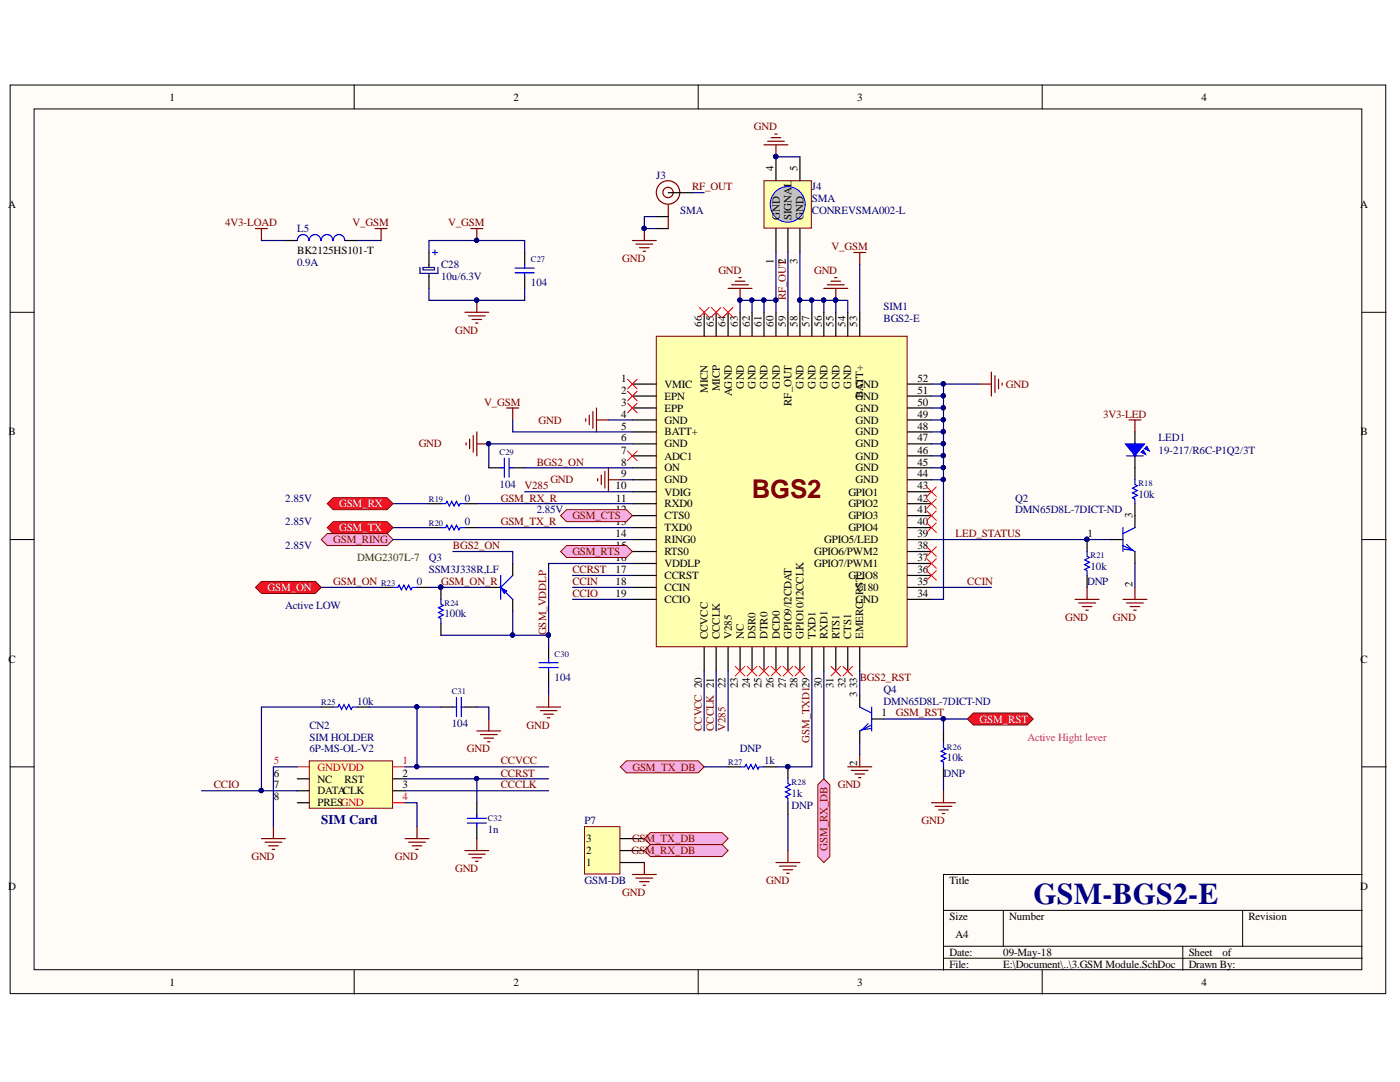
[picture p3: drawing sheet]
<svg xmlns="http://www.w3.org/2000/svg" width="279mm" height="216mm" viewBox="0 0 279 216" stroke-linecap="round" stroke-linejoin="round" font-family="sans-serif">
<defs><g id="words">
<text font-size="6" fill="#000080" x="206.2" y="180.4">GSM-BGS2-E</text>
<text font-size="5.2" fill="#800000" x="150" y="99.4">BGS2</text>
<text font-size="2.6" fill="#000080" x="64.1" y="164.4">SIM Card</text>
<g font-size="2.2">
<text x="33.8" y="20.1">1</text>
<text x="102.5" y="20.1">2</text>
<text x="171.1" y="20.1">3</text>
<text x="239.8" y="20.1">4</text>
<text x="154.4" y="34.1" transform="rotate(-90 154.4 34.1)">4</text>
<text x="159.2" y="34.1" transform="rotate(-90 159.2 34.1)">5</text>
<text x="1.6" y="41.5">A</text>
<text x="271.5" y="41.5">A</text>
<text x="155.6" y="43.9" transform="rotate(-90 155.6 43.9)">GND</text>
<text x="158" y="43.9" transform="rotate(-90 158 43.9)">SIGNAL</text>
<text x="160.4" y="43.9" transform="rotate(-90 160.4 43.9)">GND</text>
<text x="59.3" y="50.7">BK2125HS101-T</text>
<text x="154.4" y="52.7" transform="rotate(-90 154.4 52.7)">1</text>
<text x="159.2" y="52.7" transform="rotate(-90 159.2 52.7)">3</text>
<text x="140.1" y="65.2" transform="rotate(-90 140.1 65.2)">66</text>
<text x="142.4" y="65.2" transform="rotate(-90 142.4 65.2)">65</text>
<text x="144.8" y="65.2" transform="rotate(-90 144.8 65.2)">64</text>
<text x="147.3" y="65.2" transform="rotate(-90 147.3 65.2)">63</text>
<text x="149.6" y="65.2" transform="rotate(-90 149.6 65.2)">62</text>
<text x="152" y="65.2" transform="rotate(-90 152 65.2)">61</text>
<text x="154.4" y="65.2" transform="rotate(-90 154.4 65.2)">60</text>
<text x="156.8" y="65.2" transform="rotate(-90 156.8 65.2)">59</text>
<text x="159.2" y="65.2" transform="rotate(-90 159.2 65.2)">58</text>
<text x="161.5" y="65.2" transform="rotate(-90 161.5 65.2)">57</text>
<text x="164" y="65.2" transform="rotate(-90 164 65.2)">56</text>
<text x="166.4" y="65.2" transform="rotate(-90 166.4 65.2)">55</text>
<text x="168.7" y="65.2" transform="rotate(-90 168.7 65.2)">54</text>
<text x="171.1" y="65.2" transform="rotate(-90 171.1 65.2)">53</text>
<text x="123.9" y="76.2">1</text>
<text x="132.6" y="77.4">VMIC</text>
<text x="148.4" y="77.5" transform="rotate(-90 148.4 77.5)">GND</text>
<text x="150.8" y="77.5" transform="rotate(-90 150.8 77.5)">GND</text>
<text x="153.2" y="77.5" transform="rotate(-90 153.2 77.5)">GND</text>
<text x="155.6" y="77.5" transform="rotate(-90 155.6 77.5)">GND</text>
<text x="160.4" y="77.5" transform="rotate(-90 160.4 77.5)">GND</text>
<text x="162.7" y="77.5" transform="rotate(-90 162.7 77.5)">GND</text>
<text x="165.2" y="77.5" transform="rotate(-90 165.2 77.5)">GND</text>
<text x="167.5" y="77.5" transform="rotate(-90 167.5 77.5)">GND</text>
<text x="169.9" y="77.5" transform="rotate(-90 169.9 77.5)">GND</text>
<text x="170.7" y="77.4">GND</text>
<text x="183.1" y="76.2">52</text>
<text x="123.9" y="78.5">2</text>
<text x="123.9" y="81">3</text>
<text x="123.9" y="83.3">4</text>
<text x="132.6" y="79.7">EPN</text>
<text x="132.6" y="82.2">EPP</text>
<text x="141.3" y="78.5" transform="rotate(-90 141.3 78.5)">MICN</text>
<text x="143.6" y="78.1" transform="rotate(-90 143.6 78.1)">MICP</text>
<text x="146.1" y="79" transform="rotate(-90 146.1 79)">AGND</text>
<text x="158" y="81" transform="rotate(-90 158 81)">RF_OUT</text>
<text x="170.7" y="82.2">GND</text>
<text x="170.7" y="79.7">GND</text>
<text x="172.3" y="79.4" transform="rotate(-90 172.3 79.4)">BATT+</text>
<text x="183.1" y="83.3">49</text>
<text x="183.1" y="81">50</text>
<text x="183.1" y="78.5">51</text>
<text x="1.7" y="86.9">B</text>
<text x="123.9" y="85.7">5</text>
<text x="123.9" y="88.1">6</text>
<text x="132.6" y="84.5">GND</text>
<text x="132.6" y="86.9">BATT+</text>
<text x="132.6" y="89.3">GND</text>
<text x="170.7" y="89.3">GND</text>
<text x="170.7" y="86.9">GND</text>
<text x="170.7" y="84.5">GND</text>
<text x="183.1" y="88.1">47</text>
<text x="183.1" y="85.7">48</text>
<text x="271.5" y="86.9">B</text>
<text x="123.9" y="90.5">7</text>
<text x="123.9" y="92.9">8</text>
<text x="123.9" y="95.3">9</text>
<text x="132.6" y="91.7">ADC1</text>
<text x="132.6" y="94.1">ON</text>
<text x="170.7" y="94.1">GND</text>
<text x="170.7" y="91.7">GND</text>
<text x="183.1" y="95.3">44</text>
<text x="183.1" y="92.9">45</text>
<text x="183.1" y="90.5">46</text>
<text x="122.8" y="97.6">10</text>
<text x="122.9" y="100.1">11</text>
<text x="132.6" y="96.4">GND</text>
<text x="132.6" y="98.9">VDIG</text>
<text x="132.6" y="101.3">RXD0</text>
<text x="169.3" y="101.3">GPIO2</text>
<text x="169.3" y="98.9">GPIO1</text>
<text x="170.7" y="96.4">GND</text>
<text x="183.1" y="100.1">42</text>
<text x="183.1" y="97.6">43</text>
<text x="122.8" y="102.4">12</text>
<text x="122.8" y="104.8">13</text>
<text x="122.8" y="107.2">14</text>
<text x="132.6" y="103.6">CTS0</text>
<text x="132.6" y="106">TXD0</text>
<text x="169.3" y="106">GPIO4</text>
<text x="169.3" y="103.6">GPIO3</text>
<text x="183.1" y="107.2">39</text>
<text x="183.1" y="104.8">40</text>
<text x="183.1" y="102.4">41</text>
<text x="217" y="107.2">1</text>
<text x="226" y="103.4" transform="rotate(-90 226 103.4)">3</text>
<text x="122.8" y="109.6">15</text>
<text x="122.8" y="112">16</text>
<text x="132.6" y="108.4">RING0</text>
<text x="132.6" y="110.8">RTS0</text>
<text x="132.6" y="113.2">VDDLP</text>
<text x="162.5" y="113.2">GPIO7/PWM1</text>
<text x="162.5" y="110.8">GPIO6/PWM2</text>
<text x="164.5" y="108.4">GPIO5/LED</text>
<text x="183.1" y="112">37</text>
<text x="183.1" y="109.6">38</text>
<text x="122.8" y="114.3">17</text>
<text x="122.8" y="116.7">18</text>
<text x="122.8" y="119.2">19</text>
<text x="132.6" y="115.5">CCRST</text>
<text x="132.6" y="118">CCIN</text>
<text x="169.3" y="115.5">GPIO8</text>
<text x="170.6" y="118">V180</text>
<text x="183.1" y="119.2">34</text>
<text x="183.1" y="116.7">35</text>
<text x="183.1" y="114.3">36</text>
<text x="226" y="117.1" transform="rotate(-90 226 117.1)">2</text>
<text x="132.6" y="120.3">CCIO</text>
<text x="170.7" y="120.3">GND</text>
<text x="141.3" y="127.5" transform="rotate(-90 141.3 127.5)">CCVCC</text>
<text x="143.6" y="127.5" transform="rotate(-90 143.6 127.5)">CCCLK</text>
<text x="146.1" y="127.5" transform="rotate(-90 146.1 127.5)">V285</text>
<text x="148.4" y="127.5" transform="rotate(-90 148.4 127.5)">NC</text>
<text x="150.8" y="127.5" transform="rotate(-90 150.8 127.5)">DSR0</text>
<text x="153.2" y="127.5" transform="rotate(-90 153.2 127.5)">DTR0</text>
<text x="155.6" y="127.5" transform="rotate(-90 155.6 127.5)">DCD0</text>
<text x="158" y="127.5" transform="rotate(-90 158 127.5)">GPIO9/I2CDAT</text>
<text x="160.4" y="127.5" transform="rotate(-90 160.4 127.5)">GPIO10/I2CCLK</text>
<text x="162.7" y="127.5" transform="rotate(-90 162.7 127.5)">TXD1</text>
<text x="165.2" y="127.5" transform="rotate(-90 165.2 127.5)">RXD1</text>
<text x="167.5" y="127.5" transform="rotate(-90 167.5 127.5)">RTS1</text>
<text x="169.9" y="127.5" transform="rotate(-90 169.9 127.5)">CTS1</text>
<text x="172.3" y="127.5" transform="rotate(-90 172.3 127.5)">EMERG_RST</text>
<text x="1.7" y="132.2">C</text>
<text x="144.8" y="137.3" transform="rotate(-90 144.8 137.3)">22</text>
<text x="147.3" y="137.3" transform="rotate(-90 147.3 137.3)">23</text>
<text x="149.6" y="137.3" transform="rotate(-90 149.6 137.3)">24</text>
<text x="152" y="137.3" transform="rotate(-90 152 137.3)">25</text>
<text x="154.4" y="137.3" transform="rotate(-90 154.4 137.3)">26</text>
<text x="156.8" y="137.3" transform="rotate(-90 156.8 137.3)">27</text>
<text x="159.2" y="137.3" transform="rotate(-90 159.2 137.3)">28</text>
<text x="164" y="137.3" transform="rotate(-90 164 137.3)">30</text>
<text x="166.4" y="137.3" transform="rotate(-90 166.4 137.3)">31</text>
<text x="168.7" y="137.3" transform="rotate(-90 168.7 137.3)">32</text>
<text x="171.1" y="137.3" transform="rotate(-90 171.1 137.3)">33</text>
<text x="271.5" y="132.2">C</text>
<text x="171.1" y="139.2" transform="rotate(-90 171.1 139.2)">3</text>
<text x="175.9" y="143">1</text>
<text x="54.7" y="155">6</text>
<text x="80.3" y="155">2</text>
<text x="171.1" y="152.9" transform="rotate(-90 171.1 152.9)">2</text>
<text x="54.7" y="157.3">7</text>
<text x="54.7" y="159.7">8</text>
<text x="63.4" y="156.1">NC</text>
<text x="63.4" y="158.5">DATACLK</text>
<text x="63.4" y="160.9">PRESGND</text>
<text x="68.8" y="156.1">RST</text>
<text x="80.3" y="157.3">3</text>
<text x="117" y="172.9">1</text>
<text x="117" y="170.4">2</text>
<text x="117" y="168">3</text>
<text x="1.6" y="177.6">D</text>
<text x="189.5" y="176.4">Title</text>
<text x="271.5" y="177.6">D</text>
<text x="189.5" y="183.6">Size</text>
<text x="201.4" y="183.6">Number</text>
<text x="249.1" y="183.6">Revision</text>
<text x="189.5" y="190.8">Date:</text>
<text x="190.7" y="187.1">A4</text>
<text x="200.2" y="190.8">09-May-18</text>
<text x="237.2" y="190.8">Sheet</text>
<text x="244" y="190.8">of</text>
<text x="33.8" y="196.7">1</text>
<text x="102.5" y="196.7">2</text>
<text x="171.1" y="196.7">3</text>
<text x="189.5" y="193.1">File:</text>
<text x="200.2" y="193.1">E:\Document\..\3.GSM Module.SchDoc</text>
<text x="237.2" y="193.1">Drawn By:</text>
<text x="239.8" y="196.7">4</text>
</g>
<g font-size="2.2" fill="#800000">
<text x="150.5" y="26">GND</text>
<text x="138.1" y="38">RF_OUT</text>
<text x="44.9" y="45.2">4V3-LOAD</text>
<text x="70.4" y="45.2">V_GSM</text>
<text x="89.5" y="45.2">V_GSM</text>
<text x="124.2" y="52.3">GND</text>
<text x="165.9" y="49.9">V_GSM</text>
<text x="143.4" y="54.7">GND</text>
<text x="156.8" y="60" transform="rotate(-90 156.8 60)">RF_OUT2</text>
<text x="162.5" y="54.7">GND</text>
<text x="90.8" y="66.6">GND</text>
<text x="200.7" y="77.4">GND</text>
<text x="96.7" y="81">V_GSM</text>
<text x="220.2" y="83.3">3V3-LED</text>
<text x="83.6" y="89.3">GND</text>
<text x="107.5" y="84.5">GND</text>
<text x="107.1" y="92.9">BGS2_ON</text>
<text x="99.9" y="100.1">GSM_RX_R</text>
<text x="104.7" y="97.6">V285</text>
<text x="109.8" y="96.4">GND</text>
<text x="99.9" y="104.8">GSM_TX_R</text>
<text x="114.2" y="103.6">GSM_CTS</text>
<text x="190.7" y="107.2">LED_STATUS</text>
<text x="66.5" y="108.4">GSM_RING</text>
<text x="90.4" y="109.6">BGS2_ON</text>
<text x="114.2" y="110.8">GSM_RTS</text>
<text x="66.5" y="116.7">GSM_ON</text>
<text x="88" y="116.7">GSM_ON_R</text>
<text x="114.2" y="114.3">CCRST</text>
<text x="114.2" y="119.2">CCIO</text>
<text x="114.2" y="116.7">CCIN</text>
<text x="193" y="116.7">CCIN</text>
<text x="212.6" y="123.9">GND</text>
<text x="222.1" y="123.9">GND</text>
<text x="109" y="126.8" transform="rotate(-90 109 126.8)">GSM_VDDLP</text>
<text x="171.6" y="135.9">BGS2_RST</text>
<text x="178.8" y="143">GSM_RST</text>
<text x="105.1" y="145.4">GND</text>
<text x="140.1" y="145.8" transform="rotate(-90 140.1 145.8)">CCVCC 20</text>
<text x="142.4" y="145.8" transform="rotate(-90 142.4 145.8)">CCCLK 21</text>
<text x="144.8" y="145.8" transform="rotate(-90 144.8 145.8)">V285</text>
<text x="161.5" y="148.2" transform="rotate(-90 161.5 148.2)">GSM_TXD129</text>
<text x="93.2" y="150.1">GND</text>
<text x="99.9" y="152.5">CCVCC</text>
<text x="99.9" y="155">CCRST</text>
<text x="126.2" y="153.8">GSM_TX_DB</text>
<text x="42.7" y="157.3">CCIO</text>
<text x="99.9" y="157.3">CCCLK</text>
<text x="167.2" y="157.3">GND</text>
<text x="183.9" y="164.5">GND</text>
<text x="50.2" y="171.7">GND</text>
<text x="78.8" y="171.7">GND</text>
<text x="126.1" y="170.4">GSM_RX_DB</text>
<text x="126.1" y="168">GSM_TX_DB</text>
<text x="165.2" y="169.7" transform="rotate(-90 165.2 169.7)">GSM_RX_DB</text>
<text x="90.8" y="174">GND</text>
<text x="124.2" y="178.8">GND</text>
<text x="152.9" y="176.4">GND</text>
</g>
<g font-size="2.2" fill="#000080">
<text x="131" y="35.6">J3</text>
<text x="162" y="38">J4</text>
<text x="162" y="40.4">SMA</text>
<text x="59.3" y="46.4">L5</text>
<text x="135.8" y="42.7">SMA</text>
<text x="162" y="42.7">CONREVSMA002-L</text>
<text x="59.3" y="53">0.9A</text>
<text x="88" y="53.5">C28</text>
<text x="88" y="55.9">10u/6.3V</text>
<text x="105.9" y="57.1">104</text>
<text x="176.3" y="64.3">BGS2-E</text>
<text x="176.3" y="61.8">SIM1</text>
<text x="231.2" y="88.1">LED1</text>
<text x="231.2" y="90.5">19-217/R6C-P1Q2/3T</text>
<text x="56.9" y="100.1">2.85V</text>
<text x="92.8" y="100.1">0</text>
<text x="99.7" y="97.5">104</text>
<text x="202.6" y="100.1">Q2</text>
<text x="227.2" y="99.3">10k</text>
<text x="56.9" y="104.8">2.85V</text>
<text x="92.8" y="104.8">0</text>
<text x="107.1" y="102.4">2.85V</text>
<text x="202.6" y="102.4">DMN65D8L-7DICT-ND</text>
<text x="56.9" y="109.6">2.85V</text>
<text x="85.6" y="112">Q3</text>
<text x="217.6" y="113.7">10k</text>
<text x="83.2" y="116.7">0</text>
<text x="85.6" y="114.3">SSM3J338R,LF</text>
<text x="217" y="116.7">DNP</text>
<text x="56.9" y="121.5">Active LOW</text>
<text x="88.7" y="123.2">100k</text>
<text x="110.7" y="135.9">104</text>
<text x="71.3" y="140.6">10k</text>
<text x="176.3" y="140.6">DMN65D8L-7DICT-ND</text>
<text x="176.3" y="138.2">Q4</text>
<text x="61.8" y="145.4">CN2</text>
<text x="61.8" y="147.8">SIM HOLDER</text>
<text x="90.1" y="145.2">104</text>
<text x="61.8" y="150.1">6P-MS-OL-V2</text>
<text x="147.7" y="150.1">DNP</text>
<text x="152.5" y="152.5">1k</text>
<text x="188.3" y="155">DNP</text>
<text x="189" y="151.8">10k</text>
<text x="158" y="159">1k</text>
<text x="158" y="161.4">DNP</text>
<text x="97.3" y="166.2">1n</text>
<text x="116.7" y="164.5">P7</text>
<text x="116.7" y="176.4">GSM-DB</text>
</g>
<g font-size="2.2" fill="#f0ffff">
<text x="67.7" y="101.3">GSM_RX</text>
<text x="67.7" y="106">GSM_TX</text>
<text x="53.4" y="118">GSM_ON</text>
<text x="195.5" y="144.2">GSM_RST</text>
</g>
<text font-size="2.2" fill="#008000" x="71.3" y="112">DMG2307L-7</text>
<text font-size="2.2" fill="#da2467" x="205" y="147.8">Active Hight lever</text>
<g font-size="2.2" fill="#ee0e22">
<text x="54.7" y="152.5">5</text>
<text x="63.4" y="153.8">GNDVDD</text>
<text x="80.3" y="152.5">1</text>
<text x="80.3" y="159.7">4</text>
</g>
<g font-size="1.7" fill="#000080">
<text x="105.9" y="52.4">C27</text>
<text x="99.7" y="90.9">C29</text>
<text x="85.6" y="100.2">R19</text>
<text x="227.2" y="97">R18</text>
<text x="85.6" y="104.9">R20</text>
<text x="217.6" y="111.4">R21</text>
<text x="76" y="116.9">R23</text>
<text x="88.7" y="120.9">R24</text>
<text x="110.7" y="131.1">C30</text>
<text x="64.1" y="140.7">R25</text>
<text x="90.1" y="138.6">C31</text>
<text x="189" y="149.6">R26</text>
<text x="145.3" y="152.7">R27</text>
<text x="158" y="156.7">R28</text>
<text x="97.3" y="163.8">C32</text>
</g>
</g></defs>
<g fill="#fffcf8" stroke="#000" stroke-width=".2">
<path d="M2 17h274.6v181.3h-274.6z"/>
<path d="M6.8 21.7h265v171.8h-265z"/>
</g>
<g fill="none" stroke="#000" stroke-width=".2">
<path d="M70.7 17v4.7M139.3 17v4.7M208 17v4.7M2 62.3h4.8M271.9 62.3h4.8M2 107.7h4.8M271.9 107.7h4.8M2 153h4.8M271.9 153h4.8M271.9 174.5h-83.6v19.1M70.7 193.6v4.8M139.3 193.6v4.8"/>
<path d="M188.3 181.7h83.6M188.3 188.8h83.6M188.3 191.2h83.6M200.2 181.7v7.1M208 193.6v4.8M236.1 188.8v4.8M248 181.7v7.1"/>
</g>
<path d="M131 67.1h50v62h-50z" fill="#ffffb0" stroke="#800000" stroke-width=".2"/>
<g fill="none" stroke="#000" stroke-width=".24">
<path d="M126.2 76.6h4.8M126.2 79h4.8M140.5 62.3v4.8M142.9 62.3v4.8M145.3 62.3v4.8M147.7 62.3v4.8M150.1 62.3v4.8M152.5 62.3v4.8M154.9 62.3v4.8M157.2 62.3v4.8M159.6 62.3v4.8M162 62.3v4.8"/>
<path d="M164.4 62.3v4.8M166.8 62.3v4.8M169.2 62.3v4.8M171.6 62.3v4.8M181.1 76.6h4.8M181.1 79h4.8M126.2 81.4h4.8M126.2 83.8h4.8M126.2 86.2h4.8M126.2 88.6h4.8M126.2 91h4.8M126.2 93.3h4.8"/>
<path d="M126.2 95.7h4.8M126.2 98.1h4.8M181.1 81.4h4.8M181.1 83.8h4.8M181.1 86.2h4.8M181.1 88.6h4.8M181.1 91h4.8M181.1 93.3h4.8M181.1 95.7h4.8M181.1 98.1h4.8M126.2 100.5h4.8M126.2 102.9h4.8"/>
<path d="M126.2 105.3h4.8M126.2 107.7h4.8M126.2 110.1h4.8M126.2 112.4h4.8M126.2 114.8h4.8M126.2 117.2h4.8M126.2 119.6h4.8M181.1 100.5h4.8M181.1 102.9h4.8M181.1 105.3h4.8M181.1 107.7h4.8M181.1 110.1h4.8"/>
<path d="M181.1 112.4h4.8M181.1 114.8h4.8M181.1 117.2h4.8M181.1 119.6h4.8M140.5 129.1v4.8M142.9 129.1v4.8M145.3 129.1v4.8M147.7 129.1v4.8M150.1 129.1v4.8M152.5 129.1v4.8M154.9 129.1v4.8M157.2 129.1v4.8"/>
<path d="M159.6 129.1v4.8M162 129.1v4.8M164.4 129.1v4.8M166.8 129.1v4.8M169.2 129.1v4.8M171.6 129.1v4.8"/>
</g>
<path d="M61.7 151.8h16.6v9.5h-16.6z" fill="#ffffb0" stroke="#800000" stroke-width=".2"/>
<path d="M59.3 153h2.4M78.4 153h2.4M78.4 160.2h2.4" fill="none" stroke="#ee0e22" stroke-width=".24"/>
<path d="M97.5 117.2h2.4M102.3 112.4v2.4M102.3 119.6v2.4M59.3 155.4h2.4M59.3 157.8h2.4M78.4 155.4h2.4M78.4 157.8h2.4M59.3 160.2h2.4" fill="none" stroke="#000" stroke-width=".24"/>
<g fill="none" stroke="#800000" stroke-width=".24">
<path d="M52.2 167.3h4.8M52.9 168.1h3.3M53.6 168.8h1.9M54.3 169.5h.5M54.6 164.9v2.4M80.8 167.3h4.8M81.5 168.1h3.4M82.3 168.8h1.9M83 169.5h.5M83.2 164.9v2.4M92.8 169.7h4.7M93.5 170.4h3.3"/>
<path d="M94.2 171.2h1.9M94.9 171.9h.5M95.2 167.3v2.4"/>
</g>
<path d="M99.9 114.8v4.8M100.7 117.9l1.6 1.7M102.3 114.8l-2.4 2.4" fill="none" stroke="#00f" stroke-width=".24"/>
<path d="M99.9 117.2l1.2 .7-.4 .5z" fill="#00f"/>
<path d="M99.9 117.2l1.2 .7-.4 .5z" fill="none" stroke="#00f" stroke-width=".2"/>
<g fill="none" stroke="#800000" stroke-width=".24">
<path d="M145.3 57.5h4.8M146 56.8h3.4M146.7 56.1h2M147.5 55.4h.4M147.7 57.5v2.4M170.4 50.4h2.4M171.6 50.4v2.4M195.5 76.6h2.3M197.8 74.3v4.7M198.6 75v3.3M199.3 75.7v1.9M200 76.4v.5"/>
<path d="M93 88.3v.5M93.7 87.6v1.9M94.4 86.9v3.3M95.2 86.2v4.8M95.2 88.6h2.3M101.1 81.4h2.4M102.3 81.4v2.4M214.6 119.6h4.7M216.9 117.2v2.4M224.1 119.6h4.8M226.5 117.2v2.4M109.5 138.7v2.4"/>
<path d="M215.3 120.3h3.3M216 121h1.9M216.7 121.7h.5M224.8 120.3h3.4M225.5 121h2M226.3 121.7h.4M107.1 141.1h4.8M107.8 141.8h3.4M108.5 142.5h1.9M109.2 143.2h.5M169.2 153h4.8M169.9 153.7h3.3"/>
<path d="M170.6 154.4h1.9M171.3 155.2h.5M171.6 150.6v2.4"/>
</g>
<g fill="#000080" stroke="#000080" stroke-width=".2">
<circle cx="97.5" cy="88.5" r=".43"/>
<circle cx="147.6" cy="59.9" r=".43"/>
</g>
<path d="M228.4 89.5l.5-.5 .5 1z" fill="#00f"/>
<path d="M228.4 89.5l.5-.5 .5 1z" fill="none" stroke="#00f" stroke-width=".2"/>
<path d="M227.7 90.2l.5-.4 .5 .9z" fill="#00f"/>
<path d="M227.7 90.2l.5-.4 .5 .9z" fill="none" stroke="#00f" stroke-width=".2"/>
<path d="M224.6 88.6h3.8l-1.9 2.4z" fill="#00f"/>
<path d="M224.6 88.6h3.8l-1.9 2.4z" fill="none" stroke="#00f" stroke-width=".2"/>
<path d="M224.8 91h3.4M226.5 88.3v.7M226.5 90.7v.5" fill="none" stroke="#00f" stroke-width=".24"/>
<path d="M226.5 86.2v2.4M226.5 91v2.3" fill="none" stroke="#000" stroke-width=".24"/>
<path d="M152.5 28.9h4.7M153.2 28.2h3.3M153.9 27.5h1.9M154.6 26.8h.5M154.9 28.9v2.4" fill="none" stroke="#800000" stroke-width=".24"/>
<circle cx="154.8" cy="31.2" r=".43" fill="#000080" stroke="#000080" stroke-width=".2"/>
<path d="M152.5 36.1h9.4v9.4h-9.4z" fill="#ffffb0" stroke="#800000" stroke-width=".2"/>
<path d="M154.9 31.3v4.8M159.6 31.3v4.8" fill="none" stroke="#000" stroke-width=".24"/>
<circle cx="154.8" cy="31.2" r=".43" fill="#000080" stroke="#000080" stroke-width=".2"/>
<circle cx="157.2" cy="40.8" r="3.5" fill="#c0c0c0" stroke="#00f" stroke-width=".2"/>
<path d="M154.9 45.6v4.8M157.2 45.6v4.8M159.6 45.6v4.8" fill="none" stroke="#000" stroke-width=".24"/>
<g fill="#000080" stroke="#000080" stroke-width=".2">
<circle cx="154.8" cy="31.2" r=".43"/>
<circle cx="166.8" cy="59.9" r=".43"/>
</g>
<path d="M164.4 57.5h4.8M165.1 56.8h3.4M165.8 56.1h2M166.6 55.4h.4M166.8 57.5v2.4" fill="none" stroke="#800000" stroke-width=".24"/>
<g fill="#f4b0e6" stroke="#800000" stroke-width=".2">
<path d="M163.2 156.6l1.2-1.2 1.2 1.2v14.3l-1.2 1.2-1.2-1.2z" fill-rule="evenodd"/>
<path d="M123.8 153l1.2-1.2h14.3l1.2 1.2-1.2 1.2h-14.3z" fill-rule="evenodd"/>
</g>
<path d="M154.9 172.1h4.7M155.6 172.8h3.3M156.3 173.5h1.9M157 174.3h.5M157.2 169.7v2.4" fill="none" stroke="#800000" stroke-width=".24"/>
<g fill="#f4b0e6" stroke="#800000" stroke-width=".2">
<path d="M64.1 107.7l1.2-1.2h12l1.1 1.2-1.1 1.2h-12z" fill-rule="evenodd"/>
<path d="M111.9 102.9l1.2-1.2h11.9l1.2 1.2-1.2 1.2h-11.9z" fill-rule="evenodd"/>
<path d="M111.9 110.1l1.2-1.2h11.9l1.2 1.2-1.2 1.1h-11.9z" fill-rule="evenodd"/>
</g>
<g fill="none" stroke="#800000" stroke-width=".24">
<path d="M94 45.6h2.4M95.2 45.6v2.4M95.2 59.9v2.4M92.8 62.3h4.7M93.5 63h3.3M94.2 63.7h1.9M94.9 64.5h.5M116.9 83.6v.4M117.6 82.8v2M118.3 82.1v3.4M119 81.4v4.8M119 83.8h2.4"/>
<path d="M119.3 95.5v.5M120 94.8v1.9M120.7 94.1v3.3M121.4 93.3v4.8M121.4 95.7h2.4M188.3 157.8v2.4M185.9 160.2h4.8M186.6 160.9h3.4M187.3 161.6h1.9M188.1 162.3h.4"/>
</g>
<g fill="#000080" stroke="#000080" stroke-width=".2">
<circle cx="95.1" cy="59.9" r=".43"/>
<circle cx="95.1" cy="47.9" r=".43"/>
<circle cx="109.4" cy="126.7" r=".43"/>
<circle cx="87.9" cy="117.2" r=".43"/>
<circle cx="157.2" cy="153" r=".43"/>
<circle cx="216.9" cy="107.6" r=".43"/>
</g>
<g fill="none" stroke="#f00" stroke-width=".2">
<path d="M125.2 75.7l2 1.9M125.2 78.1l2 1.9M127.2 75.7l-2 1.9M127.2 78.1l-2 1.9M139.6 61.4l1.9 1.9M141.5 61.4l-1.9 1.9M142 61.4l1.9 1.9M143.9 61.4l-1.9 1.9M144.4 61.4l1.9 1.9M146.3 61.4l-1.9 1.9M125.2 80.5l2 1.9M125.2 90l2 1.9"/>
<path d="M127.2 80.5l-2 1.9M127.2 90l-2 1.9M185 99.6l1.9 1.9M185 97.2l1.9 1.9M186.9 99.6l-1.9 1.9M186.9 97.2l-1.9 1.9M185 113.9l1.9 1.9M185 111.5l1.9 1.9M185 109.1l1.9 1.9M185 104.3l1.9 1.9M185 101.9l1.9 1.9M186.9 101.9l-1.9 1.9"/>
<path d="M186.9 104.3l-1.9 1.9M186.9 113.9l-1.9 1.9M186.9 111.5l-1.9 1.9M186.9 109.1l-1.9 1.9M146.7 133l2 1.9M148.7 133l-2 1.9M149.1 133l1.9 1.9M151 133l-1.9 1.9M151.5 133l1.9 1.9M153.4 133l-1.9 1.9M153.9 133l1.9 1.9M155.8 133l-1.9 1.9"/>
<path d="M156.3 133l1.9 1.9M158.2 133l-1.9 1.9M158.7 133l1.9 1.9M160.6 133l-1.9 1.9M165.8 133l2 1.9M167.8 133l-2 1.9M168.2 133l1.9 1.9M170.1 133l-1.9 1.9"/>
</g>
<g fill="none" stroke="#000" stroke-width=".24">
<path d="M85.6 50.4v3M85.6 54.6v2.9M226.5 93.3v2.4M76.1 117.2h2.3M83.2 117.2h2.4M216.9 107.7v2.4M216.9 114.8v2.4M226.5 100.5v2.4M64.1 141.1h2.4M71.3 141.1h2.4M145.3 153h2.4M152.5 153h2.4"/>
<path d="M157.2 153v2.4M188.3 145.9v2.3M188.3 153v2.4M95.2 160.2v2.4M95.2 164.9v2.4M157.2 160.2v2.4"/>
</g>
<g fill="none" stroke="#00f" stroke-width=".24">
<path d="M86.3 50.4h1M86.8 49.9v1M226.5 95.7v1l.5 .2-1 .5 1 .5-1 .5 1 .4-1 .5 .5 .3v.9M78.4 117.2h1l.2-.5 .5 1 .5-1 .5 1 .4-1 .5 1 .3-.5h.9M216.9 110.1v.9l.5 .2-.9 .5 .9 .5-.9 .5 .9 .5-.9 .4 .4 .3v.9M66.5 141.1h1l.2-.5 .5 1 .5-1 .4 1 .5-1 .5 1 .2-.5h1M147.7 153h1l.2-.5 .5 1 .4-1 .5 1 .5-1 .5 1 .2-.5h1M157.2 155.4v1l.5 .2-.9 .5 .9 .4-.9 .5 .9 .5-.9 .5 .4 .2v1M188.3 148.2v1l.5 .2-1 .5 1 .5-1 .5 1 .4-1 .5 .5 .3v.9M93.3 164.2h3.8M93.3 163.3h3.8M95.2 162.6v.7"/>
<path d="M95.2 164.2v.7"/>
</g>
<path d="M84.4 53.4h2.3v.5h-2.3z" fill="#ffffb0" stroke="#0000bf" stroke-width=".24"/>
<path d="M83.8 53.4v1.2h3.6v-1.2" fill="none" stroke="#0000b4" stroke-width=".24"/>
<g fill="none" stroke="#000" stroke-width=".24">
<path d="M133.4 38.4h4.7M57 48h2.3M68.9 48h2.4M104.7 50.4v2.4M104.7 55.2v2.3M131 43.2h2.4M131 45.6h2.4M97.5 93.3h2.4M102.3 93.3h2.4M85.6 100.5h2.4M85.6 105.3h2.4M88 117.2v2.4"/>
<path d="M92.8 100.5h2.4M92.8 105.3h2.4M221.7 107.7h2.4M226.5 102.9v2.4M226.5 110.1v2.3M88 124.4v2.4M109.5 129.1v2.4M109.5 133.9v2.4M171.6 138.7v2.4M88 141.1h2.4M92.8 141.1h2.4M171.6 145.9v2.3"/>
<path d="M174 143.5h2.4"/>
</g>
<g fill="#000080" stroke="#000080" stroke-width=".2">
<circle cx="87.9" cy="117.2" r=".43"/>
<circle cx="52.1" cy="157.7" r=".43"/>
<circle cx="83.2" cy="141" r=".43"/>
<circle cx="83.2" cy="153" r=".43"/>
<circle cx="95.1" cy="155.4" r=".43"/>
<circle cx="162" cy="59.9" r=".43"/>
<circle cx="164.4" cy="59.9" r=".43"/>
<circle cx="166.8" cy="59.9" r=".43"/>
<circle cx="150" cy="59.9" r=".43"/>
<circle cx="152.4" cy="59.9" r=".43"/>
<circle cx="188.2" cy="93.3" r=".43"/>
<circle cx="188.2" cy="90.9" r=".43"/>
<circle cx="188.2" cy="88.5" r=".43"/>
<circle cx="188.2" cy="86.1" r=".43"/>
<circle cx="188.2" cy="83.7" r=".43"/>
<circle cx="188.2" cy="81.4" r=".43"/>
<circle cx="188.2" cy="79" r=".43"/>
<circle cx="188.2" cy="76.6" r=".43"/>
<circle cx="188.2" cy="95.7" r=".43"/>
<circle cx="159.6" cy="59.9" r=".43"/>
<circle cx="154.8" cy="59.9" r=".43"/>
<circle cx="154.8" cy="31.2" r=".43"/>
<circle cx="188.2" cy="143.4" r=".43"/>
<circle cx="102.3" cy="126.7" r=".43"/>
<circle cx="97.5" cy="88.5" r=".43"/>
<circle cx="109.4" cy="126.7" r=".43"/>
<circle cx="216.9" cy="107.6" r=".43"/>
<circle cx="95.1" cy="59.9" r=".43"/>
<circle cx="95.1" cy="47.9" r=".43"/>
<circle cx="147.6" cy="59.9" r=".43"/>
<circle cx="128.5" cy="45.6" r=".43"/>
</g>
<g fill="none" stroke="#00f" stroke-width=".24">
<path d="M61.6 48a1.15 1.15 0 0 0-1.1-1.2 1.15 1.15 0 0 0-1.2 1.2M64 48a1.15 1.15 0 0 0-1.1-1.2 1.15 1.15 0 0 0-1.2 1.2M66.4 48a1.15 1.15 0 0 0-1.1-1.2 1.15 1.15 0 0 0-1.2 1.2M68.8 48a1.15 1.15 0 0 0-1.2-1.2 1.15 1.15 0 0 0-1.1 1.2M102.8 54.4h3.8M102.8 53.5h3.8M104.7 52.8v.7M104.7 54.4v.8M99.9 93.3h.8M100.7 91.4v3.9M101.6 91.4v3.9M101.6 93.3h.7"/>
<path d="M88 119.6v1l.5 .2-1 .5 1 .4-1 .5 1 .5-1 .5 .5 .2v1M88 100.5h1l.2-.5 .5 1 .4-1 .5 1 .5-1 .5 1 .2-.5h1M88 105.3h1l.2-.5 .5 1 .4-1 .5 1 .5-1 .5 1 .2-.5h1M224.1 108.9l2.4 1.2M224.1 105.3v4.8M224.8 108.6l1.2 1.2-1.6-.2M226.5 105.3l-2.4 1.2M91.1 139.2v3.8M92.1 139.2v3.8M107.6 133.2h3.8M107.6 132.2h3.8M109.5 131.5v.7"/>
<path d="M109.5 133.2v.7M90.4 141.1h.7M92.1 141.1h.7M171.6 141.1l2.4 1.2M173.2 144.4l-1.1 1.2 1.6-.2M174 144.7l-2.4 1.2M174 141.1v4.8"/>
</g>
<g fill="none" stroke="#800000" stroke-width=".24">
<path d="M51 45.6h2.4M52.2 45.6v2.4M74.9 45.6h2.4M76.1 45.6v2.4M126.2 48h4.8M126.9 48.7h3.4M127.6 49.4h1.9M128.4 50.1h.4M128.6 45.6v2.4M133.4 40.8v4.8M95.2 145.9h4.7M95.9 146.6h3.3"/>
<path d="M96.6 147.3h1.9M97.3 148h.5M97.5 143.5v2.4"/>
<circle cx="133.3" cy="38.4" r="1.03"/>
<circle cx="133.3" cy="38.4" r="2.34"/>
</g>
<g fill="none" stroke="#000080" stroke-width=".24">
<path d="M138.1 38.4h2.4M154.9 31.3h4.7M52.2 48h4.8M71.3 48h4.8M85.6 57.5v2.4h19.1v-2.4M85.6 50.4v-2.4h19.1v2.4M131 43.2h-2.4v2.4h2.4M150.1 59.9v2.4M152.5 59.9v2.4M154.9 50.4v9.5M157.2 50.4v11.9M159.6 50.4v9.5"/>
<path d="M162 59.9v2.4M164.4 59.9v2.4M166.8 59.9v2.4M171.6 52.8v9.5M147.7 62.3v-2.4h7.2v2.4M159.6 62.3v-2.4h9.6v2.4M185.9 79h2.4M185.9 76.6h2.4M195.5 76.6h-7.2v19.1h-2.4M102.3 83.8v2.4h23.9M104.7 93.3h21.5M104.7 98.1h21.5"/>
<path d="M121.4 83.8h4.8M123.8 95.7h2.4M126.2 88.6h-28.7v4.7M185.9 93.3h2.4M185.9 91h2.4M185.9 88.6h2.4M185.9 86.2h2.4M185.9 83.8h2.4M185.9 81.4h2.4M188.3 95.7v23.9h-2.4M64.1 117.2h12M78.4 100.5h7.2"/>
<path d="M78.4 105.3h7.2M78.4 107.7h47.8M90.4 110.1h11.9v2.3M95.2 100.5h31M95.2 105.3h31M114.3 119.6h11.9M114.3 114.8h11.9M114.3 117.2h11.9M126.2 112.4h-16.7v14.4h-21.5M185.9 107.7h35.8M185.9 117.2h11.9M226.5 112.4v4.8"/>
<path d="M102.3 122v4.8M109.5 126.8v2.3M109.5 136.3v2.4M140.5 133.9v12M142.9 133.9v12M145.3 133.9v12M164.4 133.9v21.5M171.6 133.9v4.8M52.2 157.8h7.1M59.3 153h-4.7v11.9M64.1 141.1h-11.9v16.7h-12M73.7 141.1h9.5v11.9"/>
<path d="M80.8 155.4h28.7M80.8 153h28.7M80.8 157.8h28.7M83.2 141.1h4.8M95.2 141.1h2.3v2.4M95.2 155.4v4.8M140.5 153h4.8M171.6 148.2v2.4M188.3 143.5v2.4M188.3 155.4v2.4M80.8 160.2h2.4v4.7M157.2 162.6v7.1"/>
</g>
<g fill="#ee0e22" stroke="#800000" stroke-width=".2">
<path d="M65.3 100.5l1.2-1.2h10.8l1.1 1.2-1.1 1.2h-10.8z" fill-rule="evenodd"/>
<path d="M65.3 105.3l1.2-1.2h10.8l1.1 1.2-1.1 1.2h-10.8z" fill-rule="evenodd"/>
<path d="M51 117.2l1.2-1.2h10.7l1.2 1.2-1.2 1.2h-10.7z" fill-rule="evenodd"/>
<path d="M193.1 143.5l1.2-1.2h10.7l1.2 1.2-1.2 1.2h-10.7z" fill-rule="evenodd"/>
</g>
<path d="M85.6 117.2h11.9M176.4 143.5h16.7" fill="none" stroke="#000080" stroke-width=".24"/>
<g fill="#000080" stroke="#000080" stroke-width=".2">
<circle cx="188.2" cy="143.4" r=".43"/>
<circle cx="87.9" cy="117.2" r=".43"/>
</g>
<path d="M116.7 164.9h7v9.5h-7z" fill="#ffffb0" stroke="#800000" stroke-width=".2"/>
<path d="M123.8 172.1h4.8M123.8 169.7h4.8M123.8 167.3h4.8" fill="none" stroke="#000" stroke-width=".24"/>
<g fill="#f4b0e6" stroke="#800000" stroke-width=".2">
<path d="M128.6 167.3l1.2-1.2h14.3l1.2 1.2-1.2 1.2h-14.3z" fill-rule="evenodd"/>
<path d="M128.6 169.7l1.2-1.2h14.3l1.2 1.2-1.2 1.2h-14.3z" fill-rule="evenodd"/>
</g>
<path d="M225.3 83.8h2.4M226.5 83.8v2.4M126.2 174.5h4.8M126.9 175.2h3.4M127.6 175.9h1.9M128.4 176.6h.4M128.6 172.1v2.4" fill="none" stroke="#800000" stroke-width=".24"/>
<path d="M162 133.9v19.1h-7.1" fill="none" stroke="#000080" stroke-width=".24"/>
<circle cx="157.2" cy="153" r=".43" fill="#000080" stroke="#000080" stroke-width=".2"/>
<use href="#words"/>
</svg>
